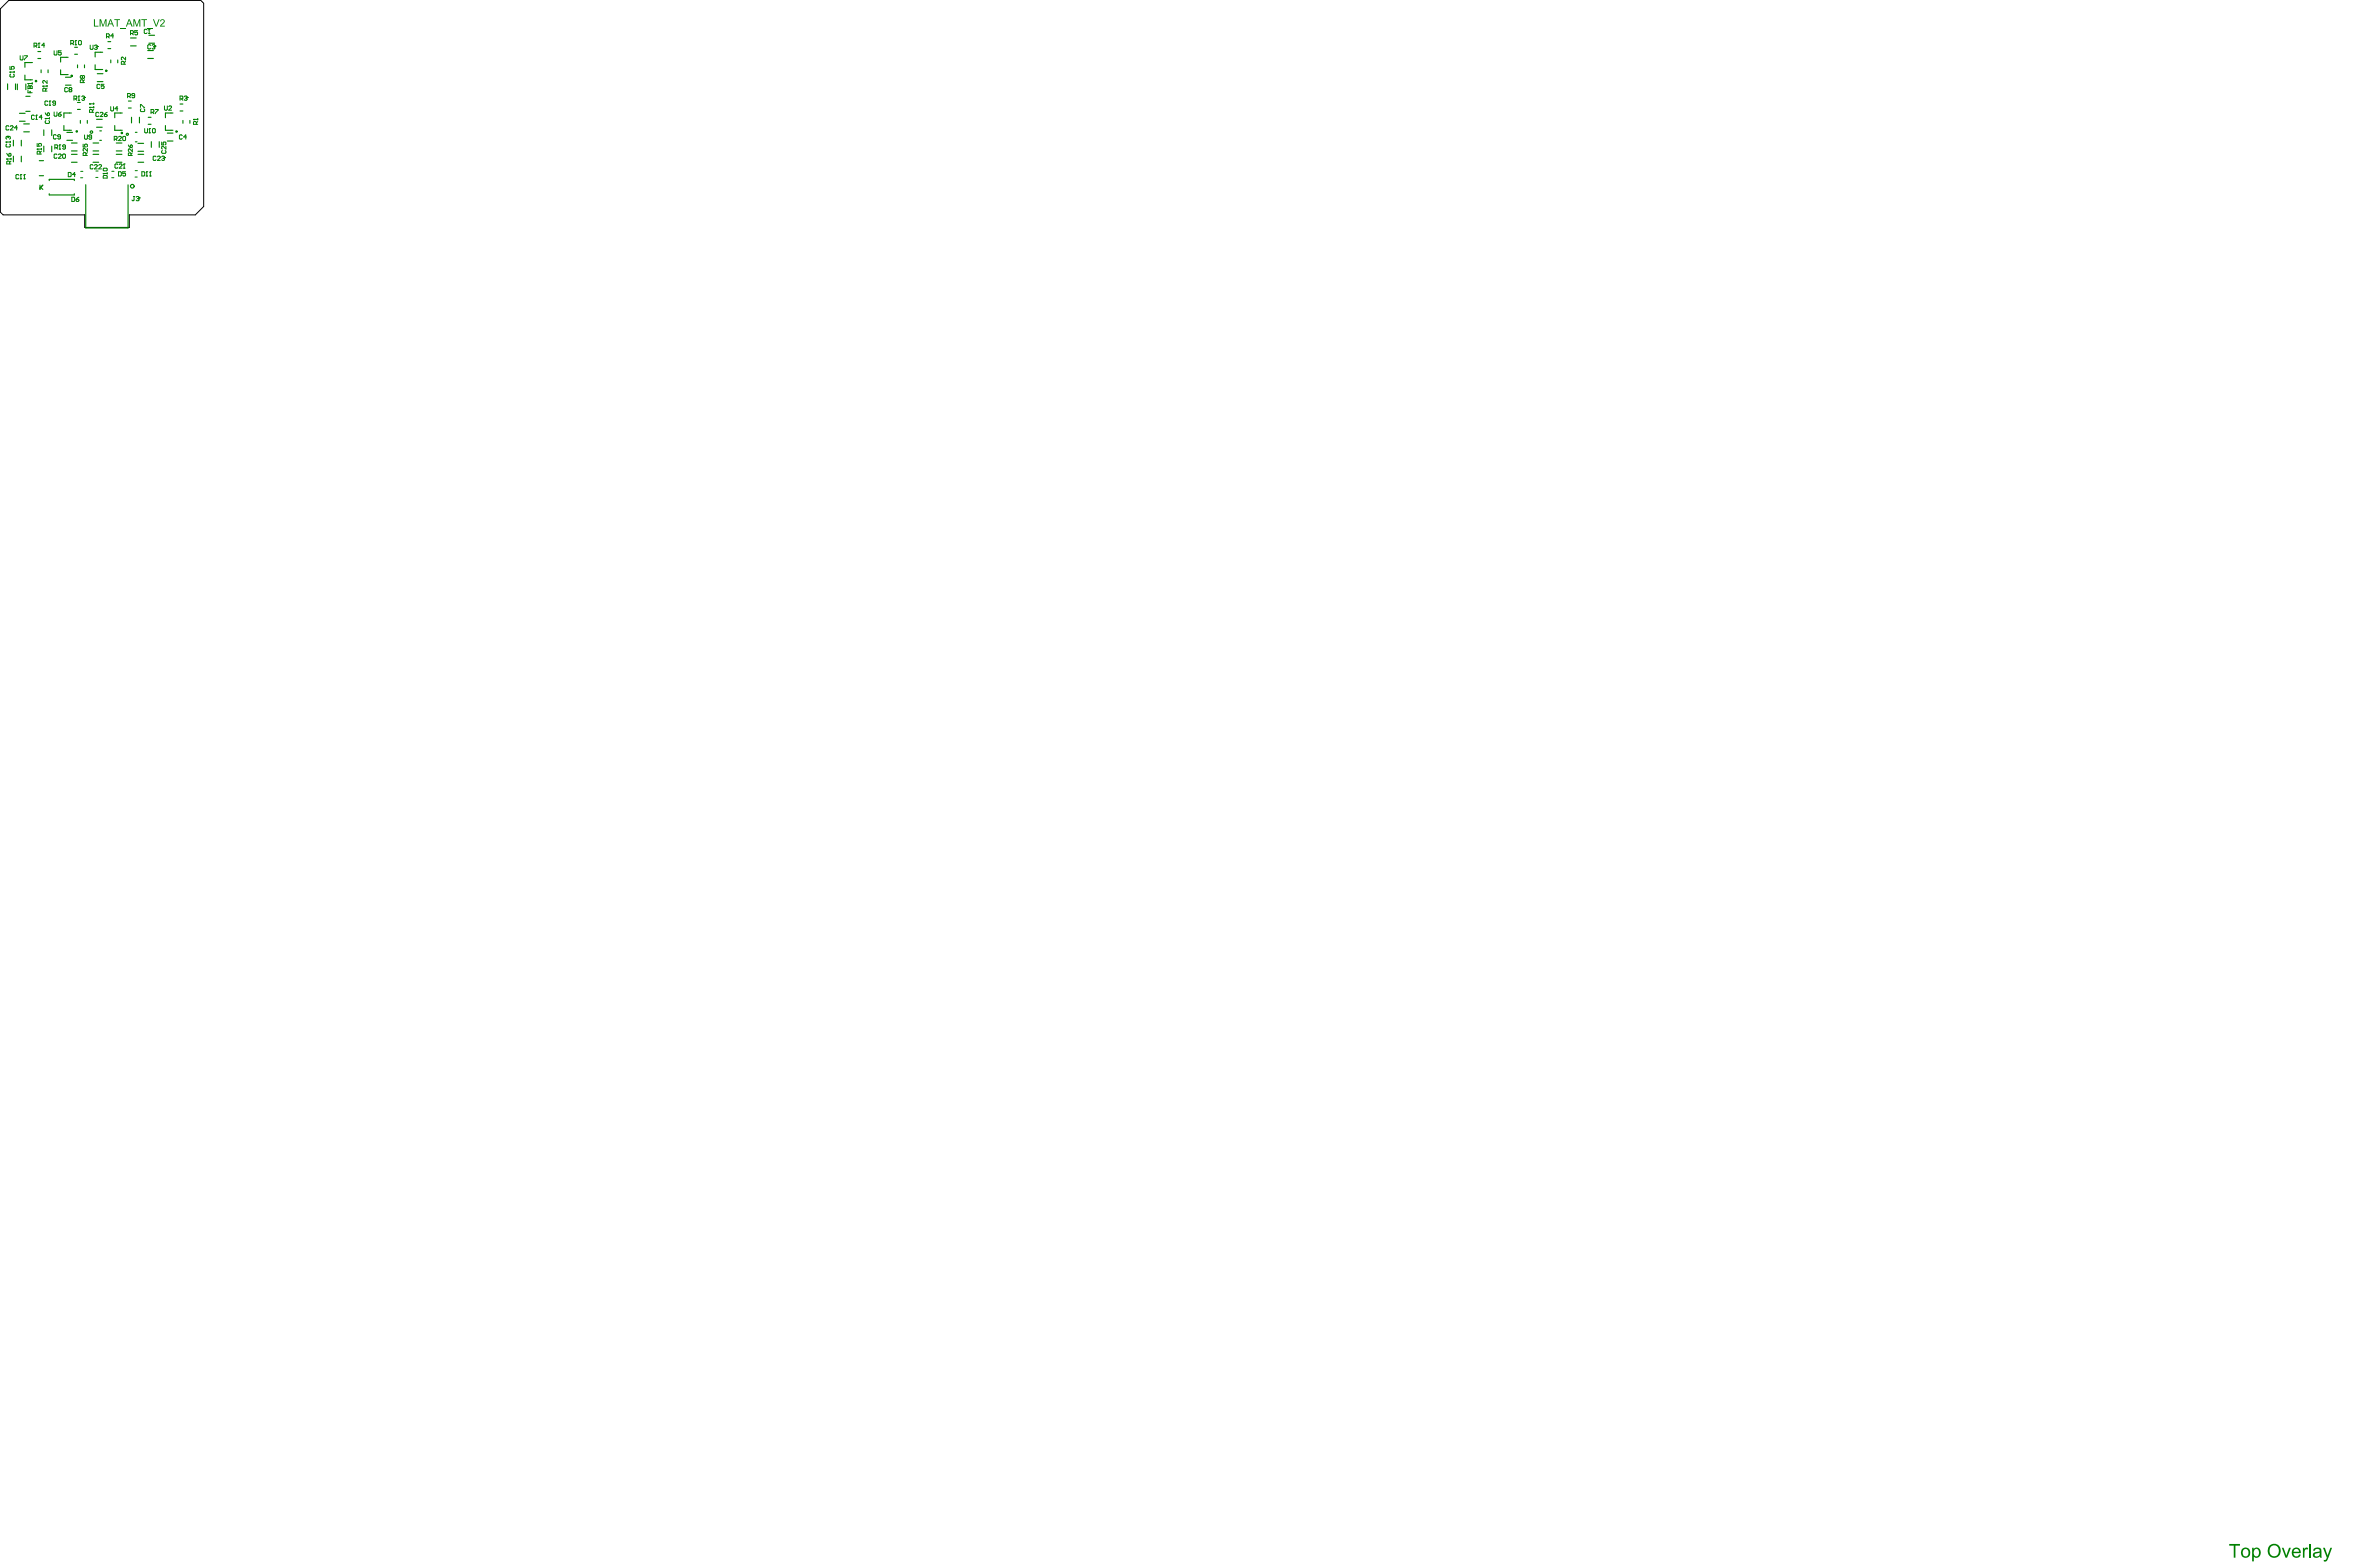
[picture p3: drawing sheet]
<svg xmlns="http://www.w3.org/2000/svg" width="1416mm" height="936mm" viewBox="0 0 1416 936" stroke-linecap="round" stroke-linejoin="round" font-family="sans-serif">
<path d="M0 5l5-5h115l2 2v121l-5 5h-40v8h-26v-8h-49l-2-1z" fill="none" stroke="#000" stroke-width=".6"/>
<g fill="none" stroke="#008000" stroke-width=".68">
<path d="M19 37h-4v3M23 35h1M23 31h1M41 34h-5v3M45 32h1M45 28h1M46 39v1M50 39v1M57 39v3h4M61 31h-4v3M64 29h2M64 25h2"/>
<path d="M66 36v1M70 36v1M78 27h3M78 23h3M88 35h4M88 30h4M89 21h3M89 26h3M5 50v3M9 50v3M10 50v4M15 45v3h4"/>
<path d="M15 58h3M15 50v4M25 42v1M29 42v1M36 42v3h5M39 51h3M39 46h3M58 49h3M58 44h3M12 68h3M12 72h3M14 74h4"/>
<path d="M14 79h4M15 66h3M26 78v3M31 78v3M38 75v3h5M40 79h3M43 67h-5v3M46 65h2M46 61h2M48 72v2M52 72v2M58 76h3"/>
<path d="M58 71h3M60 78h1M69 75v3h4M73 67h-4v3M77 64h1M77 60h1M79 70v3M81 79h1M83 70v3M89 74h1M89 70h1M99 75v3h4"/>
<path d="M100 79h3M103 67h-4v3M108 66h1M108 62h1M109 72v2M113 72v2M8 84v3M8 93v4M13 84v3M13 93v4M23 96h3M26 87v4"/>
<path d="M31 87v4M40 84h3M43 97h3M43 90h3M43 92h3M43 85h3M56 97h3M56 90h3M56 92h3M56 85h3M60 84h1M69 97h4"/>
<path d="M69 90h4M69 92h4M69 85h4M81 85h1M82 90h4M82 86h4M82 97h4M82 92h4M90 85v3M95 85v3M100 84h3M23 105h3"/>
<path d="M29 108v-1h15v1M29 116h15M51 110v26h25v-26"/>
</g>
<path d="M54 27v2h2v-2M56 27h2v1M41 103h1v2h-1zM45 104h-2l2-1v2M48 106h1M48 102h2M57 106h2M57 102h2M67 106h1M67 102h1M81 106h1M81 102h1" fill="none" stroke="#008000" stroke-width=".6"/>
<circle cx="58" cy="28" r=".2" fill="#008000"/>
<path d="M57 28h1M58 28v1h-2M58 28h.1M90 27h-2v2h1h1M91 27h1v1" fill="none" stroke="#008000" stroke-width=".6"/>
<circle cx="92" cy="28" r=".2" fill="#008000"/>
<path d="M92 28h.1M92 28v1h-1M6 43h2M6 44v1v1h2v-2M8 43h.1" fill="none" stroke="#008000" stroke-width=".6"/>
<circle cx="6" cy="43" r=".2" fill="#008000"/>
<path d="M6 40v1h1v-1h1v1M6 43h.1M22 89h3M24 92l-1-2-1 1v1h3M25 90l-1 1M25 89h.1" fill="none" stroke="#008000" stroke-width=".6"/>
<circle cx="22" cy="89" r=".2" fill="#008000"/>
<path d="M27 71h3M27 72v2l3-1-1-1M30 70v1M22 89h1M22 86v1h1v-1h1h1l-1 1" fill="none" stroke="#008000" stroke-width=".6"/>
<circle cx="27" cy="71" r=".2" fill="#008000"/>
<g fill="none" stroke="#008000" stroke-width=".6">
<path d="M49 46l1-1v1v1l-1-1M49 46v-1l-1 1v1l1-1M49 46h.1M50 49l-1-1h-1v1h2M50 48h.1M27 71h.1M27 67l1 2M28 68l1-1 1 2h-2zM53 64h3M55 67v-2l-2 1v1h3M56 65l-1 1M56 64v1"/>
<path d="M50 86v2h1l-1-2h2v2M51 93v-2l-1 1v1h2M52 89v1l-2-1v1M52 91l-1 1"/>
</g>
<circle cx="53" cy="64" r=".2" fill="#008000"/>
<path d="M53 64l1 1M53 62h3M56 62h.1" fill="none" stroke="#008000" stroke-width=".6"/>
<circle cx="53" cy="62" r=".2" fill="#008000"/>
<path d="M53 62h1M62 105h2v1h-2zM62 104h2M64 103v1" fill="none" stroke="#008000" stroke-width=".6"/>
<circle cx="62" cy="104" r=".2" fill="#008000"/>
<g fill="none" stroke="#008000" stroke-width=".6">
<path d="M108 59h1v-1l-1-1v3M108 59l1 1M110 58l1-1 1 1M77 87l1 1M78 87h1v1h-1zM78 93v-2l-1 1v1h2M79 89v1l-2-1v1M79 91l-1 1M97 85v1h1h-1l1-1h1v1M97 90v2l2-1v-1M99 87v2l-2-2v1v1M62 104h.1"/>
<path d="M62 101l2-1v2h-2z"/>
</g>
<circle cx="112" cy="58" r=".2" fill="#008000"/>
<path d="M111 59h.1M111 59h1l-1 1-1-1M112 58l-1 1M116 71h2M117 74v-1h-1v1h2M118 73h-1M118 71v1" fill="none" stroke="#008000" stroke-width=".6"/>
<circle cx="116" cy="71" r=".2" fill="#008000"/>
<g fill="none" stroke="#008000" stroke-width=".6">
<path d="M12 33v3l2-1v-2M15 33h1l-1 3M5 76v-1l-1 1v1v1l1-1M6 76l1-1 1 1-2 2h2M10 76h-1l1-1v3M29 61l-1-1-1 1v1v1l2-1M29 63h1M30 60v3M32 67l1 2h1v-2M35 68h1l1 1h-2zM37 67l-2 1M116 71v1"/>
<path d="M34 81l-1-1-1 1v2h2M36 82h-1l-1-1 1-1 1 1v2h-2"/>
</g>
<circle cx="30" cy="60" r=".2" fill="#008000"/>
<g fill="none" stroke="#008000" stroke-width=".6">
<path d="M64 22h1v-1l-1-1v3M64 22l1 1M68 21h-2l1-1v3M74 38v-1h-2v1h3M75 34v2l-2-2-1 1 1 1M75 37h-1M30 60l-1 1M33 62h-1l-1-1 1-1 1 1v1v1l-2-1M59 67h-2v2l1 1 1-1M60 67h1l-1 3h1M62 68h2v1l-1 1zM64 67l-2 1"/>
<path d="M50 81l1 2h1v-2M55 82h-2v-1h2v2h-1h-1M68 83h2v-1l-2-1v3M69 83l1 1M71 82v-1l1 1-1 2h1M73 82l1-1 1 1v2h-2zM71 103h1v2h-1zM75 103h-2v1l1-1 1 1v1h-2M85 103h1v2h-1zM87 105h1M88 103v2"/>
</g>
<circle cx="88" cy="103" r=".2" fill="#008000"/>
<path d="M88 103h-1M89 105h1M90 103v2" fill="none" stroke="#008000" stroke-width=".6"/>
<circle cx="90" cy="103" r=".2" fill="#008000"/>
<path d="M4 95h3M6 98l-1-2-1 1v1h3M7 96l-1 1M7 95h.1M109 81h-1h-1v2h1h1M111 82h-1l1-1v2M90 103h-1" fill="none" stroke="#008000" stroke-width=".6"/>
<circle cx="4" cy="95" r=".2" fill="#008000"/>
<path d="M4 95h.1M4 92l1 1M5 92h1l1 1h-2zM11 105v-1l-1 1v1v1l1-1M12 107h1M12 104v3" fill="none" stroke="#008000" stroke-width=".6"/>
<circle cx="12" cy="104" r=".2" fill="#008000"/>
<path d="M12 104v1M14 107h1M15 104v3" fill="none" stroke="#008000" stroke-width=".6"/>
<circle cx="15" cy="104" r=".2" fill="#008000"/>
<path d="M17 54v1h2M17 53h2v-2l-1 1v1M18 55h.1M15 104l-1 1" fill="none" stroke="#008000" stroke-width=".6"/>
<circle cx="18" cy="53" r=".2" fill="#008000"/>
<path d="M17 53v-2l1 1v1M17 50h2M19 49v1" fill="none" stroke="#008000" stroke-width=".6"/>
<circle cx="17" cy="50" r=".2" fill="#008000"/>
<path d="M17 50h.1M33 88h1v-1l-1-1v3M34 88v1M34 92h-2v2l1 1 1-1M35 92h2l-2 3h2M35 89h1M36 86v3M37 92h1h1v3l-2-1zM43 118h2l-1 2h-1zM45 119h2v1h-1zM47 118l-2 1" fill="none" stroke="#008000" stroke-width=".6"/>
<circle cx="36" cy="86" r=".2" fill="#008000"/>
<path d="M32 30l1 3 1-1v-2M37 30h-2v2l1-1 1 1-1 1-1-1M26 51h2M27 54v-1h-1v1h2M28 53l-1 1M28 51v1M36 86l-1 1M39 88h-1l-1-1 1-1 1 1v2h-2" fill="none" stroke="#008000" stroke-width=".6"/>
<circle cx="26" cy="51" r=".2" fill="#008000"/>
<path d="M42 26h2v-1l-2-1v3M43 26l1 1M45 27h1M45 24v3M26 51v1M28 48v2l-2-2v2M40 53v-1l-1 1v1v1l1-1M42 54l-1-1 1-1 1 1-1 1M42 54h-1l1 1 1-1h-1M42 54h.1" fill="none" stroke="#008000" stroke-width=".6"/>
<circle cx="45" cy="24" r=".2" fill="#008000"/>
<path d="M45 24v1M47 25v-1l2 1-1 2-1-1zM56 99l-1-1-1 1v1v1l2-1M56 99l1-1 1 1-2 2h2M59 99v-1l2 1-2 2h2M70 98h-1v2h1M71 98h1h1l-2 2h2M74 98v2M74 100h1" fill="none" stroke="#008000" stroke-width=".6"/>
<circle cx="74" cy="98" r=".2" fill="#008000"/>
<path d="M60 51l-1-1-1 1v1v1l2-1M62 50h-2v2l1-1 1 1v1l-2-1M66 64l1 2h1v-2M70 65h-1l1-1v2M74 98h.1M80 117h.1M80 117v2v1l-1-1M81 118l2-1v1" fill="none" stroke="#008000" stroke-width=".6"/>
<circle cx="83" cy="118" r=".2" fill="#008000"/>
<path d="M93 94v-1l-2 1v1l1 1 1-1M94 94v-1l2 1-2 2h2M97 94l1-1v1M82 119h1M83 119v1l-2-1M83 118v1" fill="none" stroke="#008000" stroke-width=".6"/>
<circle cx="98" cy="94" r=".2" fill="#008000"/>
<g fill="none" stroke="#008000" stroke-width=".6">
<path d="M84 64v-2l2 2M84 65v2l2-1v-1M86 77l1 2h1v-2M89 79h1M89 77v2M90 67h1l1-1-2-1v3M91 67l1 1M93 65h1l-1 3M98 63l1 3 1-1v-2M101 64v-1l1 1-1 2h1M97 95h1M98 95v1l-1-1"/>
<path d="M98 94v1"/>
</g>
<circle cx="89" cy="77" r=".2" fill="#008000"/>
<path d="M78 20h1l1-1-2-1v3M79 20l1 1M82 18h-2v2l1-1 1 1v1l-2-1M88 18l-1-1-1 1v2h1h1M89 17v3M89 20h1M89 77h.1M91 77h2l-1 2h-1z" fill="none" stroke="#008000" stroke-width=".6"/>
<circle cx="89" cy="17" r=".2" fill="#008000"/>
<path d="M89 17v1M4 85h2M4 86v2h2v-1v-1M6 84v1" fill="none" stroke="#008000" stroke-width=".6"/>
<circle cx="4" cy="85" r=".2" fill="#008000"/>
<path d="M4 85h.1M4 81v1v1" fill="none" stroke="#008000" stroke-width=".6"/>
<circle cx="4" cy="81" r=".2" fill="#008000"/>
<path d="M21 69h-1h-1v2h2M21 71h1M22 69v2M4 81l1 1M5 82h.1M5 82v-1l1 1v1" fill="none" stroke="#008000" stroke-width=".6"/>
<path d="M24 111v2M24 112l2 1M26 111l-2 1" fill="none" stroke="#008000" stroke-width=".68"/>
<circle cx="22" cy="69" r=".2" fill="#008000"/>
<path d="M44 59h1l1-1-2-1v3M45 59l1 1M47 60h1M47 57v3M76 58h1l1-2h-2v2M77 58h1M80 57h-1v-1h1v2h-1M22 69h-1M25 70h-2l2-1v2" fill="none" stroke="#008000" stroke-width=".6"/>
<circle cx="47" cy="57" r=".2" fill="#008000"/>
<path d="M47 57v1M49 58l1-1v1" fill="none" stroke="#008000" stroke-width=".6"/>
<circle cx="50" cy="58" r=".2" fill="#008000"/>
<path d="M50 59h.1M50 59v1l-1-1M50 58v1" fill="none" stroke="#008000" stroke-width=".6"/>
<g fill="#008000">
<path d="M56 11h1v4h2v1h-3z"/>
<path d="M59 11h1l2 4 1-4h1v5h-1v-4l-1 4h-1l-1-4v4h-1z"/>
<path d="M68 11h4v1h-2v4v-4h-2z"/>
<path d="M66 11l2 5-1-1h-2v1h-1zM66 12l-1 2h2z"/>
</g>
<path d="M72 17h3" fill="none" stroke="#008000" stroke-width=".6"/>
<g fill="#008000">
<path d="M80 11h1l1 4 1-4h1v5h-1v-4l-1 4h-1l-1-4v4z"/>
<path d="M84 11h4v1h-2v4v-4h-2z"/>
<path d="M77 11l2 5-1-1h-2v1h-1zM77 12l-1 2h2z"/>
</g>
<path d="M88 17h3" fill="none" stroke="#008000" stroke-width=".6"/>
<g fill="#008000">
<path d="M91 11h1l1 4 2-4-1 5h-1z"/>
<path d="M96 12l1-1 1 1v1l-2 2h2v1h-2l2-3-1-1-1 1z"/>
</g>
<path d="M20 27h2v-1h-2v2M21 27l1 1M23 28h1M23 26v2" fill="none" stroke="#008000" stroke-width=".6"/>
<circle cx="23" cy="26" r=".2" fill="#008000"/>
<path d="M23 26h.1M27 27h-2l1-1v2" fill="none" stroke="#008000" stroke-width=".6"/>
<g fill="#008000">
<path d="M1331 922h7v1h-3v7h-1v-7h-3z"/>
<path d="M1363 924h1l1 5 2-5h1l-2 6h-1z"/>
<path d="M1375 924h1v1l1-1h2l-1 1h-1l-1 1v4h-1z"/>
<path d="M1379 922h1v8h-1z"/>
<path d="M1387 924h1l2 5 2-5h1l-3 7-1 1h-1v-1h1l1-1z"/>
<path d="M1339 925l2-1 2 1 1 2-1 2-2 1-2-1-1-2zM1340 925l-1 2a1.9 1.9 0 0 0 3 2 1.9 1.9 0 0 0 1-3l-2-1z"/>
<path d="M1345 924h1v1l2-1h1l1 3v2l-1 1h-2l-1-1v3h-1zM1346 925v2v2h2l1-2v-1l-1-1z"/>
<path d="M1356 923l3-1h1l2 2v3v1l-2 2h-3l-2-2-1-2zM1356 924l-1 2 1 2 2 1h2l1-3-1-2-1-1z"/>
<path d="M1370 925l2-1 1 1 1 2h-4l1 2h1l1-1h1l-1 2h-2l-2-1v-2zM1370 925v1h3l-1-1z"/>
<path d="M1382 925l2-1 2 1 1 5h-1l-1-1-2 1a1.9 1.9 0 0 1-2-2 1.9 1.9 0 0 1 3-1 1.1 1.1 0 0 0 1-2 1.1 1.1 0 0 0-2 0l-1 1h-1zM1382 928l1 1h2a1 1 0 0 0 0-2 .9 .9 0 0 0-1 0z"/>
</g>
<g fill="none" stroke="#008000" stroke-width=".68">
<circle cx="21" cy="48" r=".4"/>
<circle cx="43" cy="45" r=".4"/>
<circle cx="63" cy="42" r=".4"/>
<circle cx="46" cy="78" r=".4"/>
<circle cx="55" cy="79" r=".7"/>
<circle cx="73" cy="79" r=".4"/>
<circle cx="105" cy="79" r=".4"/>
<circle cx="76" cy="80" r=".6"/>
<circle cx="79" cy="111" r="1.1"/>
</g>
</svg>
